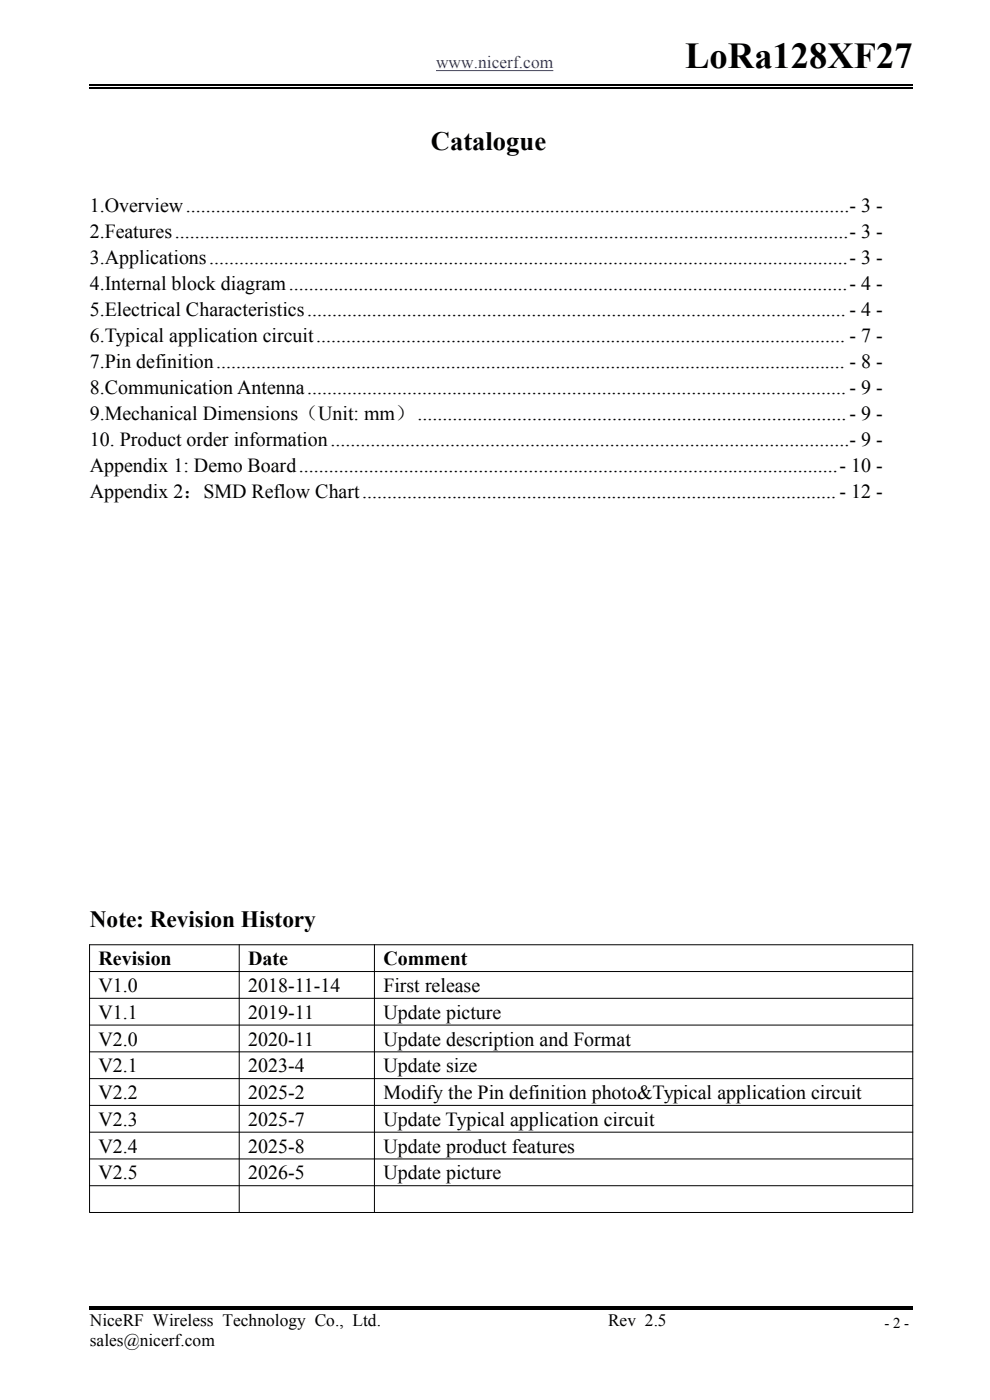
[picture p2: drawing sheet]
<svg xmlns="http://www.w3.org/2000/svg" width="210mm" height="297mm" viewBox="0 0 210 297" stroke-linecap="round" stroke-linejoin="round" font-family="sans-serif">
<defs><g id="words">
<text font-size="7.7" x="145.3" y="14.5">LoRa128XF27</text>
<text font-size="5.6" x="91.4" y="31.8">Catalogue</text>
<text font-size="5" x="19" y="196.6">Note: Revision History</text>
<g font-size="4.2">
<text x="19" y="45">1.Overview.....................................................................................................................................- 3 -</text>
<text x="19" y="50.5">2.Features.......................................................................................................................................- 3 -</text>
<text x="19" y="56">3.Applications................................................................................................................................- 3 -</text>
<text x="19" y="61.5">4.Internal block diagram................................................................................................................- 4 -</text>
<text x="19" y="67">5.Electrical Characteristics............................................................................................................ - 4 -</text>
<text x="19" y="72.5">6.Typical application circuit.......................................................................................................... - 7 -</text>
<text x="19" y="78">7.Pin definition.............................................................................................................................. - 8 -</text>
<text x="19" y="83.5">8.Communication Antenna............................................................................................................ - 9 -</text>
<text x="19" y="89">9.Mechanical Dimensions（Unit: mm）......................................................................................- 9 -</text>
<text x="19" y="94.5">10. Product order information........................................................................................................- 9 -</text>
<text x="19" y="100.1">Appendix 1: Demo Board............................................................................................................- 10 -</text>
<text x="19" y="105.6">Appendix 2：SMD Reflow Chart............................................................................................... - 12 -</text>
<text x="20.9" y="204.8">Revision</text>
<text x="52.7" y="204.8">Date</text>
<text x="81.3" y="204.8">Comment</text>
<text x="20.9" y="210.5">V1.0</text>
<text x="52.7" y="210.5">2018-11-14</text>
<text x="81.3" y="210.5">First release</text>
<text x="20.9" y="216.1">V1.1</text>
<text x="20.9" y="221.8">V2.0</text>
<text x="52.7" y="216.1">2019-11</text>
<text x="52.7" y="221.8">2020-11</text>
<text x="81.3" y="216.1">Update picture</text>
<text x="81.3" y="221.8">Update description and Format</text>
<text x="20.9" y="227.5">V2.1</text>
<text x="52.7" y="227.5">2023-4</text>
<text x="81.3" y="227.5">Update size</text>
<text x="20.9" y="233.2">V2.2</text>
<text x="52.7" y="233.2">2025-2</text>
<text x="81.3" y="233.2">Modify the Pin definition photo&amp;Typical application circuit</text>
<text x="20.9" y="238.9">V2.3</text>
<text x="52.7" y="238.9">2025-7</text>
<text x="81.3" y="238.9">Update Typical application circuit</text>
<text x="20.9" y="244.5">V2.4</text>
<text x="52.7" y="244.5">2025-8</text>
<text x="81.3" y="244.5">Update product features</text>
<text x="20.9" y="250.2">V2.5</text>
<text x="52.7" y="250.2">2026-5</text>
<text x="81.3" y="250.2">Update picture</text>
</g>
<text font-size="3.7" fill="#00f" x="92.5" y="14.5">www.nicerf.com</text>
<g font-size="3.7">
<text x="19" y="281.4">NiceRF Wireless Technology Co., Ltd.</text>
<text x="129" y="281.4">Rev 2.5</text>
<text x="19" y="285.6">sales@nicerf.com</text>
</g>
<text font-size="3.2" x="187.6" y="281.7">- 2 -</text>
</g></defs>
<path d="M92.5 15h24.9" fill="none" stroke="#00f" stroke-width=".21"/>
<path d="M19 18.1h174.7M19 18.6h174.7M19 277.3h174.7M19 277.8h174.7" fill="none" stroke="#000" stroke-width=".25"/>
<g fill="none" stroke="#000" stroke-width=".21">
<path d="M18.9 200.4h174.8M18.9 206.1h174.8M18.9 211.8h174.8M18.9 217.5h174.8M19 200.3v56.8M50.7 200.3v56.8M79.4 200.3v56.8M193.6 200.3v56.8M18.9 223.1h174.8M18.9 228.8h174.8M18.9 234.5h174.8M18.9 240.2h174.8"/>
<path d="M18.9 245.9h174.8M18.9 251.5h174.8M18.9 257.2h174.8"/>
</g>
<use href="#words"/>
</svg>
